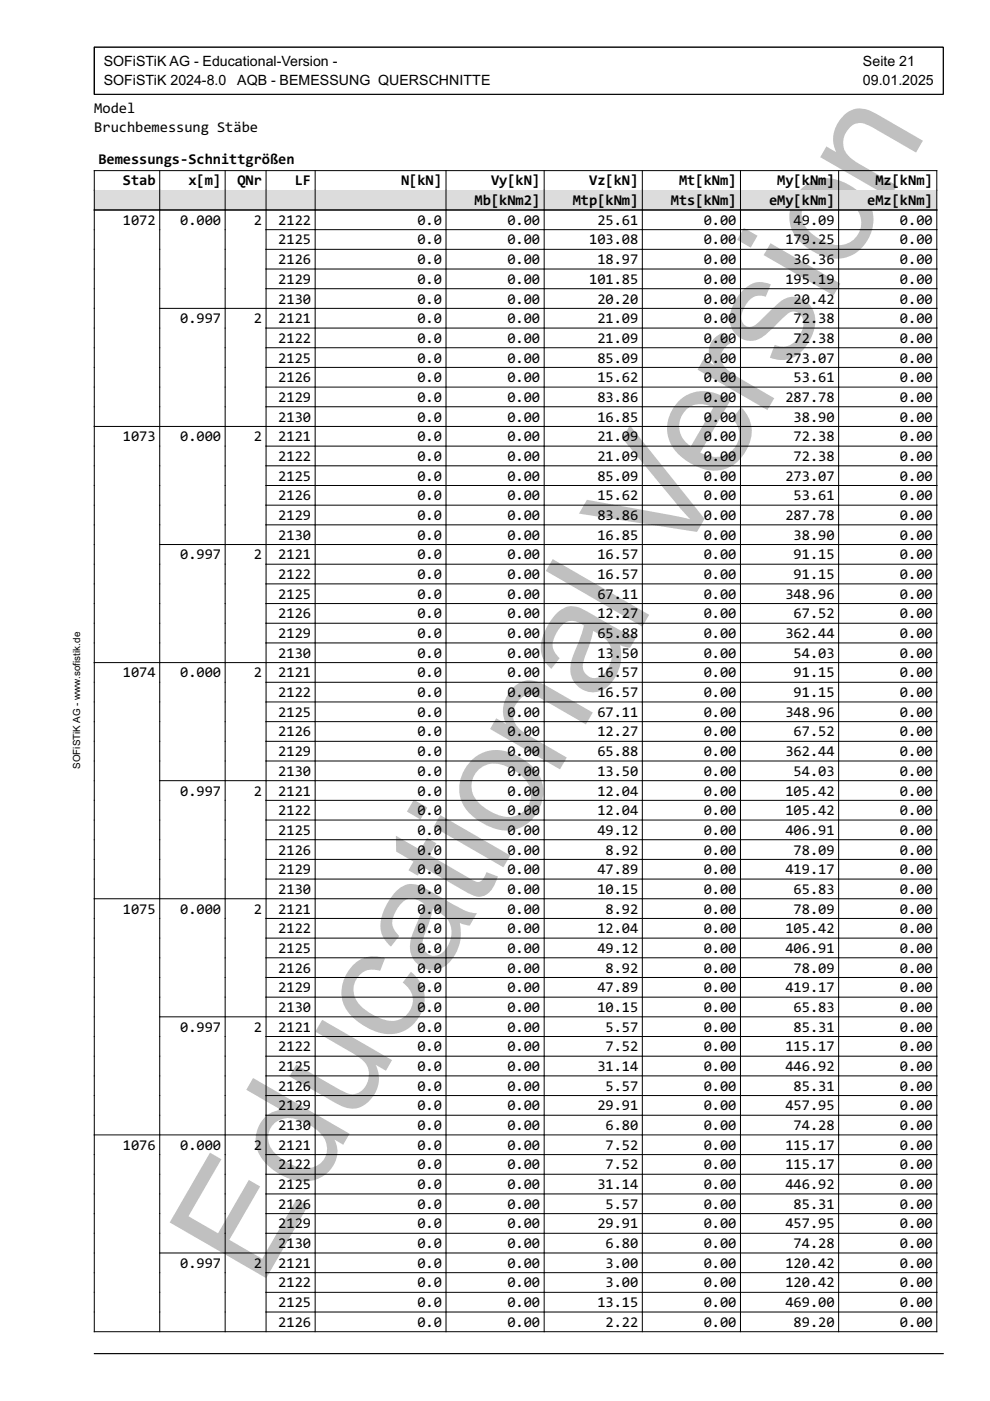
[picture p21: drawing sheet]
<svg xmlns="http://www.w3.org/2000/svg" width="210mm" height="297mm" viewBox="0 0 210 297" stroke-linecap="round" stroke-linejoin="round" font-family="sans-serif">
<defs><g id="words">
<text font-size="33" fill="#c0c0c0" x="55.1" y="273.3" transform="rotate(-60 55.1 273.3)">Educational Version</text>
<g font-size="3.2">
<text x="20" y="24">Model</text>
<text x="20" y="28">Bruchbemessung Stäbe</text>
<text x="20.9" y="34.7">Bemessungs-Schnittgrößen</text>
<text x="26.1" y="39.3">Stab</text>
<text x="39.9" y="39.3">x[m]</text>
<text x="50.3" y="39.3">QNr</text>
<text x="62.5" y="39.3">LF</text>
<text x="85" y="39.3">N[kN]</text>
<text x="104.1" y="39.3">Vy[kN]</text>
<text x="124.9" y="39.3">Vz[kN]</text>
<text x="144" y="39.3">Mt[kNm]</text>
<text x="164.8" y="39.3">My[kNm]</text>
<text x="185.6" y="39.3">Mz[kNm]</text>
<text x="26.1" y="47.7">1072</text>
<text x="38.2" y="47.7">0.000</text>
<text x="53.8" y="47.7">2</text>
<text x="59" y="47.7">2122</text>
<text x="88.5" y="47.7">0.0</text>
<text x="100.6" y="43.5">Mb[kNm2]</text>
<text x="107.6" y="47.7">0.00</text>
<text x="121.4" y="43.5">Mtp[kNm]</text>
<text x="126.6" y="47.7">25.61</text>
<text x="142.3" y="43.5">Mts[kNm]</text>
<text x="149.2" y="47.7">0.00</text>
<text x="163.1" y="43.5">eMy[kNm]</text>
<text x="168.3" y="47.7">49.09</text>
<text x="183.9" y="43.5">eMz[kNm]</text>
<text x="190.8" y="47.7">0.00</text>
<text x="59" y="51.8">2125</text>
<text x="88.5" y="51.8">0.0</text>
<text x="107.6" y="51.8">0.00</text>
<text x="124.9" y="51.8">103.08</text>
<text x="149.2" y="51.8">0.00</text>
<text x="166.5" y="51.8">179.25</text>
<text x="190.8" y="51.8">0.00</text>
<text x="59" y="56">2126</text>
<text x="88.5" y="56">0.0</text>
<text x="107.6" y="56">0.00</text>
<text x="126.6" y="56">18.97</text>
<text x="149.2" y="56">0.00</text>
<text x="168.3" y="56">36.36</text>
<text x="190.8" y="56">0.00</text>
<text x="59" y="60.2">2129</text>
<text x="59" y="64.4">2130</text>
<text x="88.5" y="60.2">0.0</text>
<text x="88.5" y="64.4">0.0</text>
<text x="107.6" y="60.2">0.00</text>
<text x="107.6" y="64.4">0.00</text>
<text x="124.9" y="60.2">101.85</text>
<text x="126.6" y="64.4">20.20</text>
<text x="149.2" y="60.2">0.00</text>
<text x="149.2" y="64.4">0.00</text>
<text x="166.5" y="60.2">195.19</text>
<text x="168.3" y="64.4">20.42</text>
<text x="190.8" y="60.2">0.00</text>
<text x="190.8" y="64.4">0.00</text>
<text x="38.2" y="68.5">0.997</text>
<text x="53.8" y="68.5">2</text>
<text x="59" y="68.5">2121</text>
<text x="88.5" y="68.5">0.0</text>
<text x="107.6" y="68.5">0.00</text>
<text x="126.6" y="68.5">21.09</text>
<text x="149.2" y="68.5">0.00</text>
<text x="168.3" y="68.5">72.38</text>
<text x="190.8" y="68.5">0.00</text>
<text x="59" y="72.7">2122</text>
<text x="59" y="76.9">2125</text>
<text x="88.5" y="72.7">0.0</text>
<text x="88.5" y="76.9">0.0</text>
<text x="107.6" y="72.7">0.00</text>
<text x="107.6" y="76.9">0.00</text>
<text x="126.6" y="72.7">21.09</text>
<text x="126.6" y="76.9">85.09</text>
<text x="149.2" y="72.7">0.00</text>
<text x="149.2" y="76.9">0.00</text>
<text x="166.5" y="76.9">273.07</text>
<text x="168.3" y="72.7">72.38</text>
<text x="190.8" y="72.7">0.00</text>
<text x="190.8" y="76.9">0.00</text>
<text x="59" y="81">2126</text>
<text x="88.5" y="81">0.0</text>
<text x="107.6" y="81">0.00</text>
<text x="126.6" y="81">15.62</text>
<text x="149.2" y="81">0.00</text>
<text x="168.3" y="81">53.61</text>
<text x="190.8" y="81">0.00</text>
<text x="59" y="85.2">2129</text>
<text x="59" y="89.4">2130</text>
<text x="88.5" y="85.2">0.0</text>
<text x="88.5" y="89.4">0.0</text>
<text x="107.6" y="85.2">0.00</text>
<text x="107.6" y="89.4">0.00</text>
<text x="126.6" y="85.2">83.86</text>
<text x="126.6" y="89.4">16.85</text>
<text x="149.2" y="85.2">0.00</text>
<text x="149.2" y="89.4">0.00</text>
<text x="166.5" y="85.2">287.78</text>
<text x="168.3" y="89.4">38.90</text>
<text x="190.8" y="85.2">0.00</text>
<text x="190.8" y="89.4">0.00</text>
<text x="26.1" y="93.6">1073</text>
<text x="38.2" y="93.6">0.000</text>
<text x="53.8" y="93.6">2</text>
<text x="59" y="93.6">2121</text>
<text x="88.5" y="93.6">0.0</text>
<text x="107.6" y="93.6">0.00</text>
<text x="126.6" y="93.6">21.09</text>
<text x="149.2" y="93.6">0.00</text>
<text x="168.3" y="93.6">72.38</text>
<text x="190.8" y="93.6">0.00</text>
<text x="59" y="97.7">2122</text>
<text x="59" y="101.9">2125</text>
<text x="88.5" y="97.7">0.0</text>
<text x="88.5" y="101.9">0.0</text>
<text x="107.6" y="97.7">0.00</text>
<text x="107.6" y="101.9">0.00</text>
<text x="126.6" y="97.7">21.09</text>
<text x="126.6" y="101.9">85.09</text>
<text x="149.2" y="97.7">0.00</text>
<text x="149.2" y="101.9">0.00</text>
<text x="166.5" y="101.9">273.07</text>
<text x="168.3" y="97.7">72.38</text>
<text x="190.8" y="97.7">0.00</text>
<text x="190.8" y="101.9">0.00</text>
<text x="59" y="106.1">2126</text>
<text x="88.5" y="106.1">0.0</text>
<text x="107.6" y="106.1">0.00</text>
<text x="126.6" y="106.1">15.62</text>
<text x="149.2" y="106.1">0.00</text>
<text x="168.3" y="106.1">53.61</text>
<text x="190.8" y="106.1">0.00</text>
<text x="59" y="110.3">2129</text>
<text x="88.5" y="110.3">0.0</text>
<text x="107.6" y="110.3">0.00</text>
<text x="126.6" y="110.3">83.86</text>
<text x="149.2" y="110.3">0.00</text>
<text x="166.5" y="110.3">287.78</text>
<text x="190.8" y="110.3">0.00</text>
<text x="38.2" y="118.6">0.997</text>
<text x="53.8" y="118.6">2</text>
<text x="59" y="114.4">2130</text>
<text x="59" y="118.6">2121</text>
<text x="88.5" y="114.4">0.0</text>
<text x="88.5" y="118.6">0.0</text>
<text x="107.6" y="114.4">0.00</text>
<text x="107.6" y="118.6">0.00</text>
<text x="126.6" y="114.4">16.85</text>
<text x="126.6" y="118.6">16.57</text>
<text x="149.2" y="114.4">0.00</text>
<text x="149.2" y="118.6">0.00</text>
<text x="168.3" y="114.4">38.90</text>
<text x="168.3" y="118.6">91.15</text>
<text x="190.8" y="114.4">0.00</text>
<text x="190.8" y="118.6">0.00</text>
<text x="59" y="122.8">2122</text>
<text x="88.5" y="122.8">0.0</text>
<text x="107.6" y="122.8">0.00</text>
<text x="126.6" y="122.8">16.57</text>
<text x="149.2" y="122.8">0.00</text>
<text x="168.3" y="122.8">91.15</text>
<text x="190.8" y="122.8">0.00</text>
<text x="59" y="126.9">2125</text>
<text x="59" y="131.1">2126</text>
<text x="88.5" y="126.9">0.0</text>
<text x="88.5" y="131.1">0.0</text>
<text x="107.6" y="126.9">0.00</text>
<text x="107.6" y="131.1">0.00</text>
<text x="126.6" y="126.9">67.11</text>
<text x="126.6" y="131.1">12.27</text>
<text x="149.2" y="126.9">0.00</text>
<text x="149.2" y="131.1">0.00</text>
<text x="166.5" y="126.9">348.96</text>
<text x="168.3" y="131.1">67.52</text>
<text x="190.8" y="126.9">0.00</text>
<text x="190.8" y="131.1">0.00</text>
<text x="59" y="135.3">2129</text>
<text x="88.5" y="135.3">0.0</text>
<text x="107.6" y="135.3">0.00</text>
<text x="126.6" y="135.3">65.88</text>
<text x="149.2" y="135.3">0.00</text>
<text x="166.5" y="135.3">362.44</text>
<text x="190.8" y="135.3">0.00</text>
<text x="26.1" y="143.6">1074</text>
<text x="38.2" y="143.6">0.000</text>
<text x="53.8" y="143.6">2</text>
<text x="59" y="139.5">2130</text>
<text x="59" y="143.6">2121</text>
<text x="88.5" y="139.5">0.0</text>
<text x="88.5" y="143.6">0.0</text>
<text x="107.6" y="139.5">0.00</text>
<text x="107.6" y="143.6">0.00</text>
<text x="126.6" y="139.5">13.50</text>
<text x="126.6" y="143.6">16.57</text>
<text x="149.2" y="139.5">0.00</text>
<text x="149.2" y="143.6">0.00</text>
<text x="168.3" y="139.5">54.03</text>
<text x="168.3" y="143.6">91.15</text>
<text x="190.8" y="139.5">0.00</text>
<text x="190.8" y="143.6">0.00</text>
<text x="59" y="147.8">2122</text>
<text x="88.5" y="147.8">0.0</text>
<text x="107.6" y="147.8">0.00</text>
<text x="126.6" y="147.8">16.57</text>
<text x="149.2" y="147.8">0.00</text>
<text x="168.3" y="147.8">91.15</text>
<text x="190.8" y="147.8">0.00</text>
<text x="59" y="152">2125</text>
<text x="88.5" y="152">0.0</text>
<text x="107.6" y="152">0.00</text>
<text x="126.6" y="152">67.11</text>
<text x="149.2" y="152">0.00</text>
<text x="166.5" y="152">348.96</text>
<text x="190.8" y="152">0.00</text>
<text x="59" y="156.1">2126</text>
<text x="59" y="160.3">2129</text>
<text x="88.5" y="156.1">0.0</text>
<text x="88.5" y="160.3">0.0</text>
<text x="107.6" y="156.1">0.00</text>
<text x="107.6" y="160.3">0.00</text>
<text x="126.6" y="156.1">12.27</text>
<text x="126.6" y="160.3">65.88</text>
<text x="149.2" y="156.1">0.00</text>
<text x="149.2" y="160.3">0.00</text>
<text x="166.5" y="160.3">362.44</text>
<text x="168.3" y="156.1">67.52</text>
<text x="190.8" y="156.1">0.00</text>
<text x="190.8" y="160.3">0.00</text>
<text x="59" y="164.5">2130</text>
<text x="88.5" y="164.5">0.0</text>
<text x="107.6" y="164.5">0.00</text>
<text x="126.6" y="164.5">13.50</text>
<text x="149.2" y="164.5">0.00</text>
<text x="168.3" y="164.5">54.03</text>
<text x="190.8" y="164.5">0.00</text>
<text x="38.2" y="168.7">0.997</text>
<text x="53.8" y="168.7">2</text>
<text x="59" y="168.7">2121</text>
<text x="59" y="172.8">2122</text>
<text x="88.5" y="168.7">0.0</text>
<text x="88.5" y="172.8">0.0</text>
<text x="107.6" y="168.7">0.00</text>
<text x="107.6" y="172.8">0.00</text>
<text x="126.6" y="168.7">12.04</text>
<text x="126.6" y="172.8">12.04</text>
<text x="149.2" y="168.7">0.00</text>
<text x="149.2" y="172.8">0.00</text>
<text x="166.5" y="168.7">105.42</text>
<text x="166.5" y="172.8">105.42</text>
<text x="190.8" y="168.7">0.00</text>
<text x="190.8" y="172.8">0.00</text>
<text x="59" y="177">2125</text>
<text x="88.5" y="177">0.0</text>
<text x="107.6" y="177">0.00</text>
<text x="126.6" y="177">49.12</text>
<text x="149.2" y="177">0.00</text>
<text x="166.5" y="177">406.91</text>
<text x="190.8" y="177">0.00</text>
<text x="59" y="181.2">2126</text>
<text x="59" y="185.4">2129</text>
<text x="88.5" y="181.2">0.0</text>
<text x="88.5" y="185.4">0.0</text>
<text x="107.6" y="181.2">0.00</text>
<text x="107.6" y="185.4">0.00</text>
<text x="126.6" y="185.4">47.89</text>
<text x="128.4" y="181.2">8.92</text>
<text x="149.2" y="181.2">0.00</text>
<text x="149.2" y="185.4">0.00</text>
<text x="166.5" y="185.4">419.17</text>
<text x="168.3" y="181.2">78.09</text>
<text x="190.8" y="181.2">0.00</text>
<text x="190.8" y="185.4">0.00</text>
<text x="59" y="189.5">2130</text>
<text x="88.5" y="189.5">0.0</text>
<text x="107.6" y="189.5">0.00</text>
<text x="126.6" y="189.5">10.15</text>
<text x="149.2" y="189.5">0.00</text>
<text x="168.3" y="189.5">65.83</text>
<text x="190.8" y="189.5">0.00</text>
<text x="26.1" y="193.7">1075</text>
<text x="38.2" y="193.7">0.000</text>
<text x="53.8" y="193.7">2</text>
<text x="59" y="193.7">2121</text>
<text x="59" y="197.9">2122</text>
<text x="88.5" y="193.7">0.0</text>
<text x="88.5" y="197.9">0.0</text>
<text x="107.6" y="193.7">0.00</text>
<text x="107.6" y="197.9">0.00</text>
<text x="126.6" y="197.9">12.04</text>
<text x="128.4" y="193.7">8.92</text>
<text x="149.2" y="193.7">0.00</text>
<text x="149.2" y="197.9">0.00</text>
<text x="166.5" y="197.9">105.42</text>
<text x="168.3" y="193.7">78.09</text>
<text x="190.8" y="193.7">0.00</text>
<text x="190.8" y="197.9">0.00</text>
<text x="59" y="202">2125</text>
<text x="88.5" y="202">0.0</text>
<text x="107.6" y="202">0.00</text>
<text x="126.6" y="202">49.12</text>
<text x="149.2" y="202">0.00</text>
<text x="166.5" y="202">406.91</text>
<text x="190.8" y="202">0.00</text>
<text x="59" y="206.2">2126</text>
<text x="88.5" y="206.2">0.0</text>
<text x="107.6" y="206.2">0.00</text>
<text x="128.4" y="206.2">8.92</text>
<text x="149.2" y="206.2">0.00</text>
<text x="168.3" y="206.2">78.09</text>
<text x="190.8" y="206.2">0.00</text>
<text x="59" y="210.4">2129</text>
<text x="59" y="214.6">2130</text>
<text x="88.5" y="210.4">0.0</text>
<text x="88.5" y="214.6">0.0</text>
<text x="107.6" y="210.4">0.00</text>
<text x="107.6" y="214.6">0.00</text>
<text x="126.6" y="210.4">47.89</text>
<text x="126.6" y="214.6">10.15</text>
<text x="149.2" y="210.4">0.00</text>
<text x="149.2" y="214.6">0.00</text>
<text x="166.5" y="210.4">419.17</text>
<text x="168.3" y="214.6">65.83</text>
<text x="190.8" y="210.4">0.00</text>
<text x="190.8" y="214.6">0.00</text>
<text x="38.2" y="218.7">0.997</text>
<text x="53.8" y="218.7">2</text>
<text x="59" y="218.7">2121</text>
<text x="88.5" y="218.7">0.0</text>
<text x="107.6" y="218.7">0.00</text>
<text x="128.4" y="218.7">5.57</text>
<text x="149.2" y="218.7">0.00</text>
<text x="168.3" y="218.7">85.31</text>
<text x="190.8" y="218.7">0.00</text>
<text x="59" y="222.9">2122</text>
<text x="59" y="227.1">2125</text>
<text x="88.5" y="222.9">0.0</text>
<text x="88.5" y="227.1">0.0</text>
<text x="107.6" y="222.9">0.00</text>
<text x="107.6" y="227.1">0.00</text>
<text x="126.6" y="227.1">31.14</text>
<text x="128.4" y="222.9">7.52</text>
<text x="149.2" y="222.9">0.00</text>
<text x="149.2" y="227.1">0.00</text>
<text x="166.5" y="222.9">115.17</text>
<text x="166.5" y="227.1">446.92</text>
<text x="190.8" y="222.9">0.00</text>
<text x="190.8" y="227.1">0.00</text>
<text x="59" y="231.2">2126</text>
<text x="88.5" y="231.2">0.0</text>
<text x="107.6" y="231.2">0.00</text>
<text x="128.4" y="231.2">5.57</text>
<text x="149.2" y="231.2">0.00</text>
<text x="168.3" y="231.2">85.31</text>
<text x="190.8" y="231.2">0.00</text>
<text x="59" y="235.4">2129</text>
<text x="59" y="239.6">2130</text>
<text x="88.5" y="235.4">0.0</text>
<text x="88.5" y="239.6">0.0</text>
<text x="107.6" y="235.4">0.00</text>
<text x="107.6" y="239.6">0.00</text>
<text x="126.6" y="235.4">29.91</text>
<text x="128.4" y="239.6">6.80</text>
<text x="149.2" y="235.4">0.00</text>
<text x="149.2" y="239.6">0.00</text>
<text x="166.5" y="235.4">457.95</text>
<text x="168.3" y="239.6">74.28</text>
<text x="190.8" y="235.4">0.00</text>
<text x="190.8" y="239.6">0.00</text>
<text x="26.1" y="243.8">1076</text>
<text x="38.2" y="243.8">0.000</text>
<text x="53.8" y="243.8">2</text>
<text x="59" y="243.8">2121</text>
<text x="88.5" y="243.8">0.0</text>
<text x="107.6" y="243.8">0.00</text>
<text x="128.4" y="243.8">7.52</text>
<text x="149.2" y="243.8">0.00</text>
<text x="166.5" y="243.8">115.17</text>
<text x="190.8" y="243.8">0.00</text>
<text x="59" y="247.9">2122</text>
<text x="88.5" y="247.9">0.0</text>
<text x="107.6" y="247.9">0.00</text>
<text x="128.4" y="247.9">7.52</text>
<text x="149.2" y="247.9">0.00</text>
<text x="166.5" y="247.9">115.17</text>
<text x="190.8" y="247.9">0.00</text>
<text x="59" y="252.1">2125</text>
<text x="59" y="256.3">2126</text>
<text x="88.5" y="252.1">0.0</text>
<text x="88.5" y="256.3">0.0</text>
<text x="107.6" y="252.1">0.00</text>
<text x="107.6" y="256.3">0.00</text>
<text x="126.6" y="252.1">31.14</text>
<text x="128.4" y="256.3">5.57</text>
<text x="149.2" y="252.1">0.00</text>
<text x="149.2" y="256.3">0.00</text>
<text x="166.5" y="252.1">446.92</text>
<text x="168.3" y="256.3">85.31</text>
<text x="190.8" y="252.1">0.00</text>
<text x="190.8" y="256.3">0.00</text>
<text x="59" y="260.5">2129</text>
<text x="88.5" y="260.5">0.0</text>
<text x="107.6" y="260.5">0.00</text>
<text x="126.6" y="260.5">29.91</text>
<text x="149.2" y="260.5">0.00</text>
<text x="166.5" y="260.5">457.95</text>
<text x="190.8" y="260.5">0.00</text>
<text x="38.2" y="268.8">0.997</text>
<text x="53.8" y="268.8">2</text>
<text x="59" y="264.6">2130</text>
<text x="59" y="268.8">2121</text>
<text x="88.5" y="264.6">0.0</text>
<text x="88.5" y="268.8">0.0</text>
<text x="107.6" y="264.6">0.00</text>
<text x="107.6" y="268.8">0.00</text>
<text x="128.4" y="264.6">6.80</text>
<text x="128.4" y="268.8">3.00</text>
<text x="149.2" y="264.6">0.00</text>
<text x="149.2" y="268.8">0.00</text>
<text x="166.5" y="268.8">120.42</text>
<text x="168.3" y="264.6">74.28</text>
<text x="190.8" y="264.6">0.00</text>
<text x="190.8" y="268.8">0.00</text>
<text x="59" y="273">2122</text>
<text x="88.5" y="273">0.0</text>
<text x="107.6" y="273">0.00</text>
<text x="128.4" y="273">3.00</text>
<text x="149.2" y="273">0.00</text>
<text x="166.5" y="273">120.42</text>
<text x="190.8" y="273">0.00</text>
<text x="59" y="277.1">2125</text>
<text x="59" y="281.3">2126</text>
<text x="88.5" y="277.1">0.0</text>
<text x="88.5" y="281.3">0.0</text>
<text x="107.6" y="277.1">0.00</text>
<text x="107.6" y="281.3">0.00</text>
<text x="126.6" y="277.1">13.15</text>
<text x="128.4" y="281.3">2.22</text>
<text x="149.2" y="277.1">0.00</text>
<text x="149.2" y="281.3">0.00</text>
<text x="166.5" y="277.1">469.00</text>
<text x="168.3" y="281.3">89.20</text>
<text x="190.8" y="277.1">0.00</text>
<text x="190.8" y="281.3">0.00</text>
</g>
<g font-size="3">
<text x="22" y="14">SOFiSTiK AG - Educational-Version -</text>
<text x="22" y="18">SOFiSTiK 2024-8.0</text>
<text x="50.3" y="18">AQB - BEMESSUNG QUERSCHNITTE</text>
<text x="183" y="14">Seite 21</text>
<text x="183" y="18">09.01.2025</text>
</g>
<text font-size="2.1" x="17" y="163" transform="rotate(-90 17 163)">SOFiSTiK AG - www.sofistik.de</text>
</g></defs>
<path d="M20 10h180v10h-180zM33.9 36.2v4.1M47.7 36.2v4.1M56.4 36.2v4.1M66.8 36.2v4.1M94.6 36.2v4.1M115.4 36.2v4.1M136.2 36.2v4.1M157 36.2v4.1M177.8 36.2v4.1M20 40.3v-4.1h178.6v4.1M20 287h180" fill="none" stroke="#000" stroke-width=".21"/>
<path d="M20 40.3h178.6v4.2h-178.6z" fill="#dcdcdc"/>
<g fill="none" stroke="#000" stroke-width=".21">
<path d="M20 40.3v242h178.6v-242M20 44.5h178.6M33.9 40.3v242M47.7 40.3v242M56.4 40.3v242M56.4 48.7h142.2M56.4 52.9h142.2M56.4 57h142.2M66.8 40.3v242M94.6 40.3v242M115.4 40.3v242M136.2 40.3v242"/>
<path d="M157 40.3v242M177.8 40.3v242M33.9 65.4h164.7M56.4 61.2h142.2M56.4 69.6h142.2M56.4 73.7h142.2M56.4 77.9h142.2M20 90.4h178.6M56.4 82.1h142.2M56.4 86.2h142.2M56.4 94.6h142.2M56.4 98.8h142.2"/>
<path d="M33.9 115.5h164.7M56.4 102.9h142.2M56.4 107.1h142.2M56.4 111.3h142.2M56.4 119.6h142.2M56.4 123.8h142.2M56.4 128h142.2M56.4 132.1h142.2M56.4 136.3h142.2M20 140.5h178.6M56.4 144.7h142.2M56.4 148.8h142.2"/>
<path d="M56.4 153h142.2M56.4 157.2h142.2M33.9 165.5h164.7M56.4 161.3h142.2M56.4 169.7h142.2M56.4 173.9h142.2M56.4 178h142.2M20 190.6h178.6M56.4 182.2h142.2M56.4 186.4h142.2M56.4 194.7h142.2M56.4 198.9h142.2"/>
<path d="M33.9 215.6h164.7M56.4 203.1h142.2M56.4 207.2h142.2M56.4 211.4h142.2M56.4 219.8h142.2M56.4 223.9h142.2M56.4 228.1h142.2M56.4 232.3h142.2M56.4 236.4h142.2M20 240.6h178.6M56.4 244.8h142.2M56.4 249h142.2"/>
<path d="M56.4 253.1h142.2M56.4 257.3h142.2M33.9 265.7h164.7M56.4 261.5h142.2M56.4 269.8h142.2M56.4 274h142.2M56.4 278.2h142.2"/>
</g>
<use href="#words"/>
</svg>
